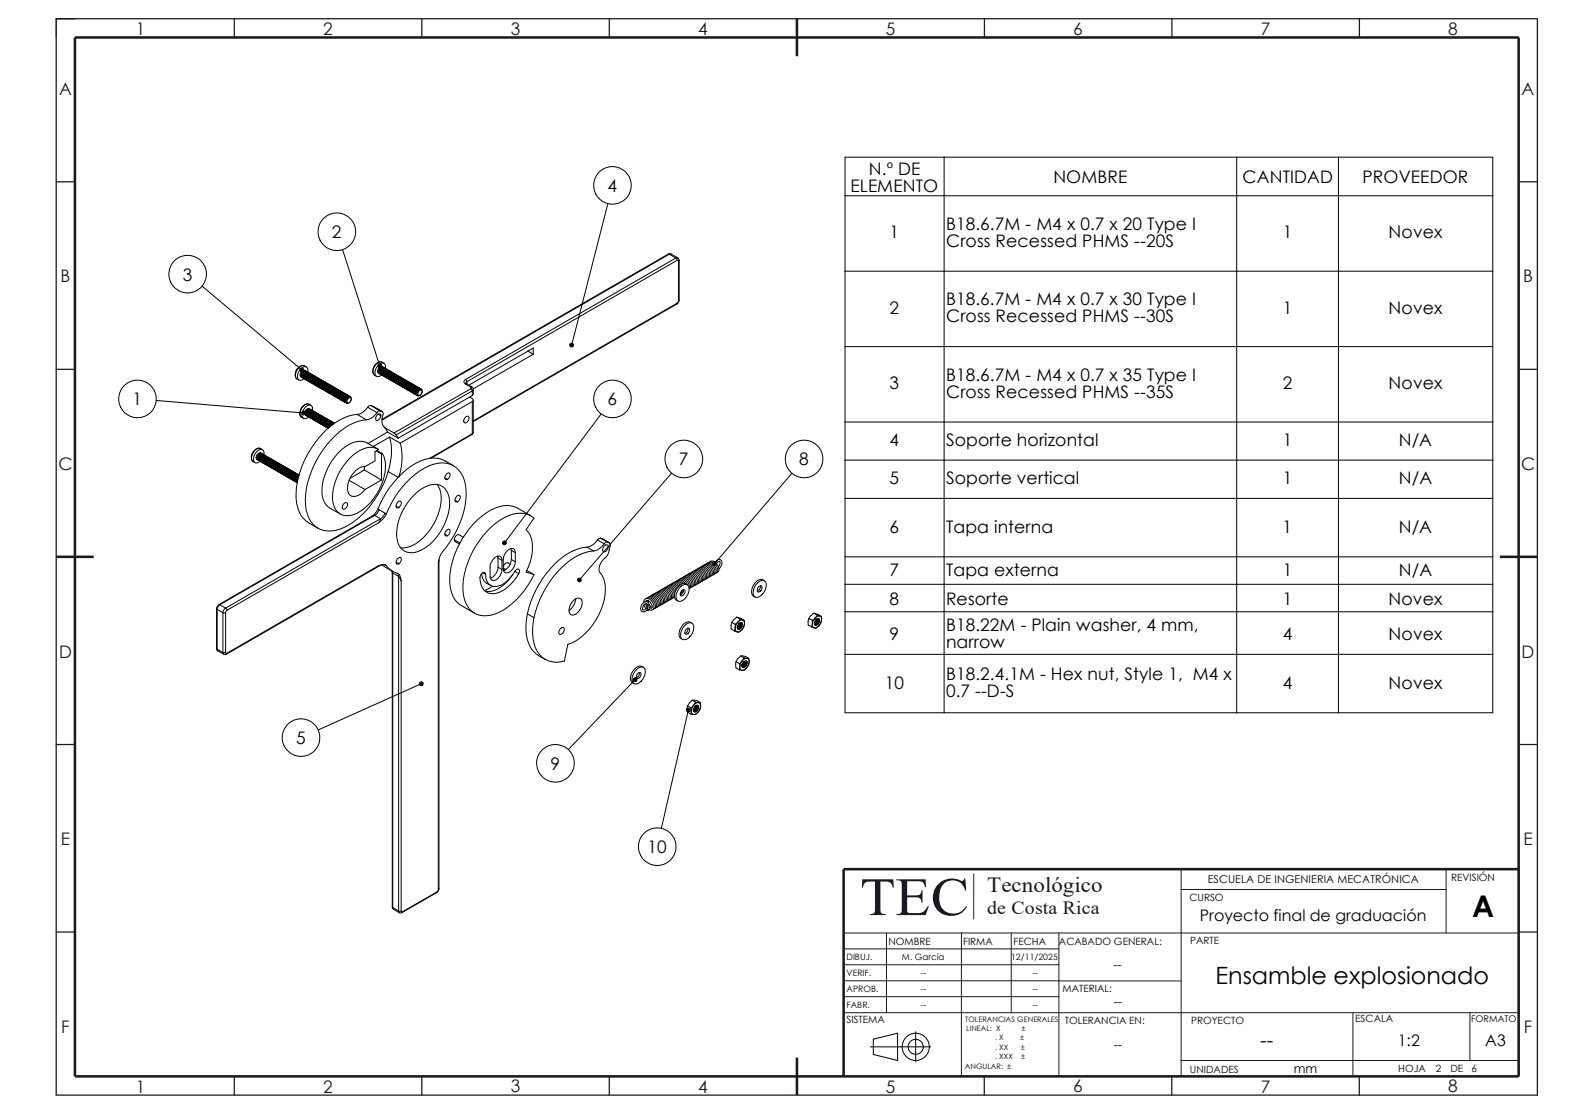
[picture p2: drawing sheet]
<svg xmlns="http://www.w3.org/2000/svg" width="420mm" height="297mm" viewBox="0 0 420 297" stroke-linecap="round" stroke-linejoin="round" font-family="sans-serif">
<defs><g id="words">
<text font-size="14.4" fill="#191924" x="229.4" y="244">TEC</text>
<text font-size="8" x="392.6" y="244.4">A</text>
<text font-size="6.3" x="324.1" y="262.3">Ensamble explosionado</text>
<text font-size="5.8" fill="#191924" x="263.2" y="237.8">Tecnológico</text>
<text font-size="5.3" x="336" y="279.1">--</text>
<text font-size="5" fill="#191924" x="263.2" y="243.8">de Costa Rica</text>
<g font-size="4.6" fill="#191924">
<text x="36.2" y="9.3">1</text>
<text x="86.2" y="9.3">2</text>
<text x="136.2" y="9.2">3</text>
<text x="186.2" y="9.3">4</text>
<text x="236.2" y="9.3">5</text>
<text x="286.2" y="9.2">6</text>
<text x="336.2" y="9.3">7</text>
<text x="386.2" y="9.2">8</text>
<text x="15.7" y="25.3">A</text>
<text x="405.8" y="25.3">A</text>
<text x="16.1" y="75.3">B</text>
<text x="406.1" y="75.3">B</text>
<text x="15.6" y="125.2">C</text>
<text x="405.6" y="125.2">C</text>
<text x="15.7" y="175.3">D</text>
<text x="405.7" y="175.3">D</text>
<text x="16.2" y="225.3">E</text>
<text x="406.2" y="225.3">E</text>
<text x="16.3" y="275.3">F</text>
<text x="406.4" y="275.3">F</text>
<text x="36.2" y="291.3">1</text>
<text x="86.2" y="291.3">2</text>
<text x="136.2" y="291.3">3</text>
<text x="186.2" y="291.3">4</text>
<text x="236.2" y="291.3">5</text>
<text x="286.2" y="291.3">6</text>
<text x="336.2" y="291.3">7</text>
<text x="386.2" y="291.3">8</text>
</g>
<g font-size="4.6">
<text x="231.7" y="46.6">N.º DE</text>
<text x="162" y="51.1">4</text>
<text x="226.8" y="51.1">ELEMENTO</text>
<text x="280.9" y="48.8">NOMBRE</text>
<text x="331.3" y="48.8">CANTIDAD</text>
<text x="363.3" y="48.8">PROVEEDOR</text>
<text x="88.5" y="63.5">2</text>
<text x="237.2" y="63.6">1</text>
<text x="252.3" y="61.3">B18.6.7M - M4 x 0.7 x 20 Type I</text>
<text x="252.3" y="65.8">Cross Recessed PHMS --20S</text>
<text x="342.1" y="63.6">1</text>
<text x="370.3" y="63.6">Novex</text>
<text x="48.7" y="74.8">3</text>
<text x="237.2" y="83.7">2</text>
<text x="252.3" y="81.4">B18.6.7M - M4 x 0.7 x 30 Type I</text>
<text x="342.1" y="83.7">1</text>
<text x="370.3" y="83.7">Novex</text>
<text x="252.3" y="85.9">Cross Recessed PHMS --30S</text>
<text x="252.3" y="101.5">B18.6.7M - M4 x 0.7 x 35 Type I</text>
<text x="237.2" y="103.8">3</text>
<text x="252.3" y="106">Cross Recessed PHMS --35S</text>
<text x="342.1" y="103.8">2</text>
<text x="370.3" y="103.8">Novex</text>
<text x="35.3" y="108.1">1</text>
<text x="162" y="108.1">6</text>
<text x="237.2" y="118.9">4</text>
<text x="252.3" y="118.9">Soporte horizontal</text>
<text x="342" y="118.9">1</text>
<text x="373" y="118.9">N/A</text>
<text x="181.1" y="124.1">7</text>
<text x="213.1" y="124.1">8</text>
<text x="237.2" y="129.1">5</text>
<text x="252.3" y="129.1">Soporte vertical</text>
<text x="342.1" y="129.1">1</text>
<text x="373" y="129.1">N/A</text>
<text x="237.2" y="142">6</text>
<text x="252.3" y="142">Tapa interna</text>
<text x="342" y="142">1</text>
<text x="373" y="142">N/A</text>
<text x="237.2" y="153.5">7</text>
<text x="252.3" y="153.5">Tapa externa</text>
<text x="342.1" y="153.5">1</text>
<text x="373" y="153.5">N/A</text>
<text x="237.2" y="161.2">8</text>
<text x="252.3" y="161.2">Resorte</text>
<text x="342" y="161.2">1</text>
<text x="370.3" y="161.2">Novex</text>
<text x="237.2" y="170.6">9</text>
<text x="252.3" y="168.3">B18.22M - Plain washer, 4 mm,</text>
<text x="252.3" y="172.8">narrow</text>
<text x="342.1" y="170.6">4</text>
<text x="370.3" y="170.6">Novex</text>
<text x="236" y="183.6">10</text>
<text x="252.3" y="181.3">B18.2.4.1M - Hex nut, Style 1, M4 x</text>
<text x="252.3" y="185.8">0.7 --D-S</text>
<text x="342.1" y="183.6">4</text>
<text x="370.3" y="183.6">Novex</text>
<text x="79" y="198.4">5</text>
<text x="146.8" y="205.2">9</text>
<text x="172.7" y="227.5">10</text>
</g>
<g font-size="4.2">
<text x="320" y="245.4">Proyecto final de graduación</text>
<text x="372.7" y="279">1:2</text>
<text x="396.1" y="279">A3</text>
</g>
<g font-size="3.3">
<text x="296.9" y="258.3">--</text>
<text x="297" y="268.3">--</text>
<text x="297" y="279.7">--</text>
<text x="345" y="286.2">mm</text>
</g>
<text font-size="2.9" x="322.1" y="235.5">ESCUELA DE INGENIERIA MECATRÓNICA</text>
<g font-size="2.7">
<text x="387" y="234.9">REVISIÓN</text>
<text x="317.2" y="240.2">CURSO</text>
<text x="236.9" y="251.9">NOMBRE</text>
<text x="256.8" y="251.8">FIRMA</text>
<text x="270.3" y="251.8">FECHA</text>
<text x="282.4" y="251.8">ACABADO GENERAL:</text>
<text x="317.4" y="251.8">PARTE</text>
<text x="283.3" y="264.4">MATERIAL:</text>
<text x="225.7" y="272.9">SISTEMA</text>
<text x="283.9" y="272.9">TOLERANCIA EN:</text>
<text x="317.6" y="273">PROYECTO</text>
<text x="361.4" y="272.5">ESCALA</text>
<text x="317.3" y="286.1">UNIDADES</text>
<text x="372.9" y="285.9">HOJA</text>
<text x="382.9" y="285.9">2</text>
<text x="386.8" y="285.9">DE</text>
<text x="392.3" y="285.9">6</text>
</g>
<text font-size="2.5" x="392.3" y="272.5">FORMATO</text>
<g font-size="2.3">
<text x="225.7" y="255.9">DIBUJ.</text>
<text x="240.5" y="256">M. García</text>
<text x="269.6" y="255.9">12/11/2025</text>
<text x="225.7" y="260.2">VERIF.</text>
<text x="245.4" y="260.2">--</text>
<text x="275.3" y="260.2">--</text>
<text x="225.7" y="264.5">APROB.</text>
<text x="225.7" y="268.9">FABR.</text>
<text x="245.4" y="268.9">--</text>
<text x="245.4" y="264.5">--</text>
<text x="275.3" y="264.5">--</text>
<text x="275.3" y="268.7">--</text>
</g>
<g font-size="2">
<text x="257.4" y="272.5">TOLERANCIAS GENERALES</text>
<text x="257.6" y="274.9">LINEAL: X</text>
<text x="272.4" y="274.9">±</text>
<text x="265.3" y="277.4">. X</text>
<text x="265.3" y="279.9">. XX</text>
<text x="272.1" y="277.4">±</text>
<text x="272.2" y="279.9">±</text>
<text x="257.3" y="285">ANGULAR: ±</text>
<text x="265.3" y="282.4">. XXX</text>
<text x="272.3" y="282.4">±</text>
</g>
</g></defs>
<g fill="none" stroke="#191924" stroke-width=".27">
<path d="M20 5h-5v5M315 237.2h70.6M315 231.7v55.3M385.6 231.7v17.1M405 231.7v55.3h-180M224.9 248.8h180.1M225 253h57.4M225 257.2h57.4M236.4 248.8v21.2M256.4 248.8v38.2M269.7 248.8v21.2M282.4 248.8v38.3"/>
<path d="M225 270h180M225 261.5h57.4M225 265.7h57.4M282.4 261.5h32.6M360.8 270v17M392 270v12.7M315 282.7h90"/>
</g>
<g fill="none" stroke="#191924" stroke-width=".34">
<path d="M15 5h395v287h-395zM62.5 5v5M112.5 5v5M162.5 5v5M262.5 5v5M312.5 5v5M362.5 5v5M15 48.5h5M405 48.5h5M15 98.5h5M405 98.5h5M15 198.5h5"/>
<path d="M405 198.5h5M15 248.5h5M405 248.5h5M62.5 287v5M112.5 287v5M162.5 287v5M262.5 287v5M312.5 287v5M362.5 287v5"/>
</g>
<path d="M259.6 233v12" fill="none" stroke="#f00" stroke-width=".34"/>
<path d="M20 10h385v277h-385zM212.5 5v10M15 148.5h10M400 148.5h10M405 231.7h-180v55.3M212.5 282v10" fill="none" stroke="#191924" stroke-width=".68" stroke-linecap="butt"/>
<g fill="none" stroke="#000" stroke-width=".27">
<path d="M162.1 54.3l-9.7 37.7M225.3 41.9h172.8v148.1h-172.8zM225.3 52.2h172.8M251.8 41.9v148.1M329.8 41.9v148.1M356.9 41.9v148.1M53.9 76.3l26.5 22.3M91.4 66.5l9.9 31M178.2 67.7h.7M178.2 67.7l.3 .1M178.2 67.7l-76.3 44.1M178.5 67.8l-76.6 44.2"/>
<path d="M178.5 67.8l1.7 1M178.9 67.7l-.4 .1M178.9 67.7l1.8 1M180.2 68.8l-56 32.4M180.2 68.8l.4 .6M180.6 69.4h.2l.1 .2M180.6 69.4l-56.1 32.4M180.7 68.7l.4 .7M180.7 68.7l-.5 .1M180.9 69.6l.2-.2v10.6l-.2 .2M180.9 69.6v10.6M225.3 72.3h172.8"/>
<path d="M79.3 98.3l-.4 .7zM81.2 97.6a1.74 1.74 0 0 0-2.2 1.3 1.52 1.52 0 0 0 .2 2.1M81.4 98.8a1.05 1.05 0 0 0-1.2 .5 1.05 1.05 0 0 0 .1 1.2M81.4 98.9a1.02 1.02 0 0 0-1.1 .5 1.02 1.02 0 0 0 .2 1.2M81.6 98.9a1.11 1.11 0 0 0-1 .6 1.11 1.11 0 0 0 0 1.2M81.7 97.8a1.49 1.49 0 0 0-2.4 .7 1.93 1.93 0 0 0-.1 2.5M81.7 99a1.03 1.03 0 0 0-1.1 .5 1.03 1.03 0 0 0 .1 1.2M81.9 99.1a1.09 1.09 0 0 0-1.1 .5 1.09 1.09 0 0 0 .1 1.2M81.9 99.4h.4M81.9 99.4a1.07 1.07 0 0 0-.5 1.7M82 99.4l-.6 .4a.87 .87 0 0 0 0 1.3M82 99.4h.4"/>
<path d="M82 99.1a1.07 1.07 0 0 0-1.2 .6 1.07 1.07 0 0 0 .1 1.2M82 99.2a1.12 1.12 0 0 0-1 .6 1.12 1.12 0 0 0 .1 1.2M82 99.2h.1M82.1 99.2a1.03 1.03 0 0 0-.5-1.4 1.03 1.03 0 0 0-1.4 .5 2.46 2.46 0 0 0-.7 2.9 1.11 1.11 0 0 0 1.6-.2M82.2 99.3a1.03 1.03 0 0 0-1.1 .5 1.03 1.03 0 0 0 .1 1.2M82.6 99.5a1.09 1.09 0 0 0-1.1 .6 1.09 1.09 0 0 0 .1 1.2M82.7 99.6a1.03 1.03 0 0 0-1.1 .5 1.03 1.03 0 0 0 .1 1.2M82.8 99.7a1.11 1.11 0 0 0-1 .5 1.11 1.11 0 0 0 0 1.2M82.9 99.7a1.03 1.03 0 0 0-1.1 .5 1.03 1.03 0 0 0 .2 1.2M83.1 99.8a1.1 1.1 0 0 0-1.1 .5 1.1 1.1 0 0 0 0 1.2M83.2 99.9a1.03 1.03 0 0 0-1.1 .5 1.03 1.03 0 0 0 .1 1.2M83.4 99.9a1.11 1.11 0 0 0-1.1 .6 1.11 1.11 0 0 0 0 1.2"/>
<path d="M100 97.4l-.4 .6M100.2 97.1a1.99 1.99 0 0 0-.3 2.9M100.9 97.4a1.11 1.11 0 0 1 1.8-.2v1a1.11 1.11 0 0 0-1 .6 1.11 1.11 0 0 0 .1 1.1 1.02 1.02 0 0 1-1.4 .4 1.02 1.02 0 0 1-.4-1.4zM101.9 96.6a1.21 1.21 0 0 0-1.7 .5M101.9 96.6l.5 .3M101.9 96.6a2.36 2.36 0 0 0-2.4 3l.9 .7M102 97.8a1.04 1.04 0 0 0-1.1 .5 1.04 1.04 0 0 0 .1 1.2M102.1 97.9a1.05 1.05 0 0 0-1.1 .5 1.05 1.05 0 0 0 .1 1.2M102.2 97.9a1.12 1.12 0 0 0-1 .6 1.12 1.12 0 0 0 .1 1.2M102.2 97.9l.1 .1M102.4 98a1.04 1.04 0 0 0-1.1 .5 1.04 1.04 0 0 0 .1 1.2M102.5 98.1a1.11 1.11 0 0 0-1 .5 1.11 1.11 0 0 0 0 1.2"/>
<path d="M102.6 98.2a1.03 1.03 0 0 0-1.1 .5 1.03 1.03 0 0 0 .1 1.2M102.7 98.2l.1 .1M102.9 98.3a1.03 1.03 0 0 0-1.1 .5 1.03 1.03 0 0 0 .1 1.2M103 98.4a1.11 1.11 0 0 0-1 .5 1.11 1.11 0 0 0 0 1.2M103.1 98.5a1.06 1.06 0 0 0-1.1 .4 1.06 1.06 0 0 0 0 1.2l.2 .1M103.3 98.5a1.11 1.11 0 0 0-1.1 .6 1.11 1.11 0 0 0 .1 1.1M103.4 98.6a1.06 1.06 0 0 0-1.1 .5 1.06 1.06 0 0 0 .1 1.2M103.5 98.7a1.08 1.08 0 0 0-1.1 .5 1.08 1.08 0 0 0 .1 1.2M103.6 98.7a1.05 1.05 0 0 0-1.1 .5 1.05 1.05 0 0 0 .1 1.2M103.8 98.8a1.08 1.08 0 0 0-1.1 .6 1.08 1.08 0 0 0 .1 1.1M103.8 98.9a1.05 1.05 0 0 0-1 .5 1.05 1.05 0 0 0 .1 1.2M104 98.9h.1"/>
<path d="M104 98.9a1.11 1.11 0 0 0-1.1 .6 1.11 1.11 0 0 0 .1 1.2M104.1 99a1.03 1.03 0 0 0-1.1 .5 1.03 1.03 0 0 0 .1 1.2M104.3 99.1a1.11 1.11 0 0 0-1.1 .5 1.11 1.11 0 0 0 .1 1.2M104.4 99.1a1.05 1.05 0 0 0-1.2 .6 1.05 1.05 0 0 0 .2 1.2M104.5 99.2a1.11 1.11 0 0 0-1 .6 1.11 1.11 0 0 0 0 1.2M104.6 99.3a1.05 1.05 0 0 0-1.1 .4 1.05 1.05 0 0 0 0 1.3h.1M104.7 99.4a1.12 1.12 0 0 0-1 .5 1.12 1.12 0 0 0 0 1.2M104.9 99.4a1.06 1.06 0 0 0-1.1 .5 1.06 1.06 0 0 0 0 1.2M105 99.5a1.08 1.08 0 0 0-1.1 .6 1.08 1.08 0 0 0 .1 1.2M105.1 99.6a1.04 1.04 0 0 0-1.1 .5 1.04 1.04 0 0 0 .1 1.2M105.2 99.7a1.08 1.08 0 0 0-1 .5 1.08 1.08 0 0 0 .1 1.2M105.3 99.7a1.05 1.05 0 0 0-1 .6 1.05 1.05 0 0 0 .1 1.1"/>
<path d="M105.5 99.8h.1M105.5 99.8a1.14 1.14 0 0 0-1.1 1.7M105.6 99.9a1.03 1.03 0 0 0-1.1 .5 1.03 1.03 0 0 0 .1 1.2M105.7 99.9h.1M105.7 99.9a1.15 1.15 0 0 0-1 1.8M140.8 93.6l1.4 .8M142.2 94.4l-16 9.3M142.2 94.4v-1.6l-17.2 9.9M180.5 81.1l-54.3 31.3M180.6 80.8l-.1 .3M180.6 80.8l-54.4 31.4M180.9 80.2l-.3 .6"/>
<path d="M181.1 80l-.2 .6-.4 .5M225.3 92.4h172.8M41.7 106.8l39.3 3.3M69.5 119.6a1.21 1.21 0 0 0-1.6 .5M69.5 119.6l.5 .3M69.5 119.6a2.35 2.35 0 0 0-2.4 3l.4 .5 .5 .3M79.2 101l.5 .3M80 110.6l.4 .6M80.5 108.6l-.3 .6M81.4 108.6a1.03 1.03 0 0 1 1.3-.6 1.03 1.03 0 0 1 .7 1.3l-.1 .1a1.22 1.22 0 0 0-1 1.8 .99 .99 0 0 1-1.4 .3 .99 .99 0 0 1-.3-1.4zM82 101.5h.1M82 111h.1"/>
<path d="M82.3 111.2h.1M82.4 107.8a2.18 2.18 0 0 0-2.5 2.4l.1 .3M82.4 107.8a2.4 2.4 0 0 0-2.3 3l.8 .7M82.4 107.8l.5 .3M82.6 109.1a1.05 1.05 0 0 0-1.2 .4 1.05 1.05 0 0 0 .2 1.3M82.7 109.1a1.03 1.03 0 0 0-1.1 .5 1.03 1.03 0 0 0 .1 1.2M82.8 109.2a1.11 1.11 0 0 0-1 .5 1.11 1.11 0 0 0 0 1.2M82.9 109.3a1.03 1.03 0 0 0-1.1 .5 1.03 1.03 0 0 0 .2 1.2M83.1 109.3a1.12 1.12 0 0 0-1.1 .5 1.12 1.12 0 0 0 0 1.2M83.2 109.4a1.06 1.06 0 0 0-1.1 .5 1.06 1.06 0 0 0 .1 1.2M83.4 109.5a1.05 1.05 0 0 0-1.1 .5 1.05 1.05 0 0 0 .1 1.2M83.4 100a1.04 1.04 0 0 0-1.1 .5 1.04 1.04 0 0 0 .1 1.2"/>
<path d="M83.6 109.6a1.11 1.11 0 0 0-1.1 .5 1.11 1.11 0 0 0 0 1.2M83.6 100.1a1.11 1.11 0 0 0-1.1 .5 1.11 1.11 0 0 0 .1 1.2M83.7 100.2a1.05 1.05 0 0 0-1.1 .5 1.05 1.05 0 0 0 .1 1.2M83.7 109.7a1.03 1.03 0 0 0-1.1 .5 1.03 1.03 0 0 0 .1 1.2M83.8 109.7a1.11 1.11 0 0 0-1 .6 1.11 1.11 0 0 0 0 1.2M83.8 109.7h.1M83.8 100.2a1.07 1.07 0 0 0-1.1 .6 1.07 1.07 0 0 0 .1 1.2M83.9 100.5h.4M83.9 100.3a1.07 1.07 0 0 0-1.1 .5 1.07 1.07 0 0 0 .1 1.2M83.9 109.8a1.03 1.03 0 0 0-1.1 .5 1.03 1.03 0 0 0 .1 1.2M83.9 100.5a1.07 1.07 0 0 0-.6 1.7M83.9 100.5l-.7 .8a.63 .63 0 0 0 .2 1"/>
<path d="M83.9 100.5l.5 .1M84 102.7h.1M84.1 109.9a1.09 1.09 0 0 0-1.1 .5 1.09 1.09 0 0 0 .1 1.2M84.1 100.4a1.11 1.11 0 0 0-1.1 .5 1.11 1.11 0 0 0 .1 1.2M84.2 100.5a1.03 1.03 0 0 0-1.1 .5 1.03 1.03 0 0 0 .1 1.2M84.2 109.9a1.06 1.06 0 0 0-1.1 .5 1.06 1.06 0 0 0 0 1.2M84.2 110h.1M84.2 110a1.15 1.15 0 0 0-.9 1.8M84.4 110.1a1.05 1.05 0 0 0-1.1 .5 1.05 1.05 0 0 0 .1 1.2M84.5 110.2a1.11 1.11 0 0 0-1 .5 1.11 1.11 0 0 0 0 1.2M84.6 100.7a1.09 1.09 0 0 0-1.1 .5 1.09 1.09 0 0 0 .1 1.2M84.6 110.2a1.03 1.03 0 0 0-1.1 .5 1.03 1.03 0 0 0 .2 1.2"/>
<path d="M84.7 100.8a1.02 1.02 0 0 0-1.2 .4 1.02 1.02 0 0 0 .2 1.2M84.7 112.6h.1M84.8 110.3a1.08 1.08 0 0 0-1.1 .5 1.08 1.08 0 0 0 .1 1.2M84.8 100.8a1.11 1.11 0 0 0-1 .5 1.11 1.11 0 0 0 0 1.2M84.9 110.4a1.03 1.03 0 0 0-1.1 .5 1.03 1.03 0 0 0 .1 1.2M84.9 100.9a1.03 1.03 0 0 0-1.1 .5 1.03 1.03 0 0 0 .1 1.2M85 110.4a1.11 1.11 0 0 0-1 .6 1.11 1.11 0 0 0 0 1.2M85.1 101a1.1 1.1 0 0 0-1.1 .5 1.1 1.1 0 0 0 0 1.2M85.1 110.5a1.05 1.05 0 0 0-1.1 .5 1.05 1.05 0 0 0 0 1.2h.2M85.2 101a1.05 1.05 0 0 0-1.1 .5 1.05 1.05 0 0 0 .1 1.2M85.3 110.6a1.11 1.11 0 0 0-1.1 .5 1.11 1.11 0 0 0 .1 1.2M85.3 101.1a1.11 1.11 0 0 0-1 .6 1.11 1.11 0 0 0 0 1.1"/>
<path d="M85.3 110.7a1.05 1.05 0 0 0-1 .5 1.05 1.05 0 0 0 .1 1.2M85.4 101.2a1.03 1.03 0 0 0-1.1 .5 1.03 1.03 0 0 0 .1 1.2M85.5 110.7a1.05 1.05 0 0 0-1 .6 1.05 1.05 0 0 0 0 1.1M85.5 101.2a1.09 1.09 0 0 0-1 .6 1.09 1.09 0 0 0 .1 1.2M85.5 103.5h.1M85.5 101.2h.1M85.6 110.8a1.05 1.05 0 0 0-1.1 .5 1.05 1.05 0 0 0 .1 1.2M85.6 101.3a1.05 1.05 0 0 0-1 .5 1.05 1.05 0 0 0 .1 1.2M85.8 110.9a1.08 1.08 0 0 0-1.1 .5 1.08 1.08 0 0 0 0 1.2M85.8 103.6v.1M85.8 101.4a1.09 1.09 0 0 0-1.1 .5 1.09 1.09 0 0 0 .1 1.2M85.9 111a1.02 1.02 0 0 0-1.2 .4 1.02 1.02 0 0 0 .2 1.2"/>
<path d="M85.9 101.4a1.07 1.07 0 0 0-1.1 .6 1.07 1.07 0 0 0 .1 1.2M86 111a1.11 1.11 0 0 0-1 .5 1.11 1.11 0 0 0 0 1.2M86.1 101.5a1.11 1.11 0 0 0-1.1 .6 1.11 1.11 0 0 0 0 1.2M86.1 111.1a1.05 1.05 0 0 0-1.1 .4 1.05 1.05 0 0 0 0 1.2l.1 .1M86.1 101.6a1.02 1.02 0 0 0-1.1 .5 1.02 1.02 0 0 0 .2 1.2M86.2 111.1a1.11 1.11 0 0 0-1 .6 1.11 1.11 0 0 0 .1 1.2M86.3 101.6a1.11 1.11 0 0 0-1 .6 1.11 1.11 0 0 0 0 1.2M86.3 111.2a1.05 1.05 0 0 0-1 .5 1.05 1.05 0 0 0 0 1.2M86.4 101.7a1.03 1.03 0 0 0-1.1 .5 1.03 1.03 0 0 0 .1 1.2M86.4 111.3h.1M86.4 111.3a1.12 1.12 0 0 0-1 .6 1.12 1.12 0 0 0 .1 1.1M86.6 111.4a1.04 1.04 0 0 0-1.1 .5 1.04 1.04 0 0 0 .1 1.2"/>
<path d="M86.6 101.8a1.1 1.1 0 0 0-1.1 .5 1.1 1.1 0 0 0 0 1.2M86.7 101.9a1.04 1.04 0 0 0-1.2 .5 1.04 1.04 0 0 0 .1 1.2M86.7 111.4h.1M86.7 111.4a1.15 1.15 0 0 0-1 1.8M86.8 101.9a1.12 1.12 0 0 0-1 1.7M86.8 111.5a1.03 1.03 0 0 0-1.1 .5 1.03 1.03 0 0 0 .2 1.2M86.9 102a1.05 1.05 0 0 0-1.1 .5 1.05 1.05 0 0 0 .1 1.2M86.9 113.8l.1 .1M87 111.5a1.11 1.11 0 0 0-1.1 .6 1.11 1.11 0 0 0 .1 1.2M87 102.1a1.05 1.05 0 0 0-1 .5 1.05 1.05 0 0 0 .1 1.2M87.1 111.6a1.07 1.07 0 0 0-1.1 .5 1.07 1.07 0 0 0 0 1.2h.1M87.1 102.3l.4 .1"/>
<path d="M87.1 102.2a1.05 1.05 0 0 0-1 .5 1.05 1.05 0 0 0 0 1.1M87.1 102.3a1.1 1.1 0 0 0-.6 1.8M87.2 102.4l-.8 .8a.63 .63 0 0 0 .3 .9M87.2 102.4h.4M87.2 111.7a1.11 1.11 0 0 0-1 .6 1.11 1.11 0 0 0 0 1.2M87.2 104.5h.1M87.3 111.8a1.07 1.07 0 0 0-1.1 .5 1.07 1.07 0 0 0 .1 1.2M87.3 102.2a1.11 1.11 0 0 0-1.1 .6 1.11 1.11 0 0 0 .1 1.2M87.4 102.3a1.03 1.03 0 0 0-1.1 .5 1.03 1.03 0 0 0 .1 1.2M87.5 111.8a1.08 1.08 0 0 0-1.1 .6 1.08 1.08 0 0 0 .1 1.2M87.5 102.4h.1M87.5 111.9a1.05 1.05 0 0 0-1 .5 1.05 1.05 0 0 0 .1 1.2"/>
<path d="M87.7 112a1.11 1.11 0 0 0-1 .5 1.11 1.11 0 0 0 0 1.2M87.8 112.1a1.03 1.03 0 0 0-1.1 .5 1.03 1.03 0 0 0 .1 1.1M87.8 102.5a1.09 1.09 0 0 0-1.1 .6 1.09 1.09 0 0 0 .1 1.2M87.8 102.8h.5M87.8 102.8l-.5 .4a.98 .98 0 0 0-.1 1.3M87.9 102.8l-.5 .5a.87 .87 0 0 0 0 1.3M87.9 102.8l.5 .1M87.9 102.6a1.05 1.05 0 0 0-1.1 .5 1.05 1.05 0 0 0 .1 1.2M88 112.1a1.08 1.08 0 0 0-1.1 .5 1.08 1.08 0 0 0 0 1.2M88 104.9h.1M88.1 102.7a1.11 1.11 0 0 0-1.1 .5 1.11 1.11 0 0 0 0 1.2M88.1 112.2a1.05 1.05 0 0 0-1.2 .5 1.05 1.05 0 0 0 .2 1.2"/>
<path d="M88.1 102.7a1.02 1.02 0 0 0-1.1 .5 1.02 1.02 0 0 0 .2 1.2M88.2 112.3a1.11 1.11 0 0 0-1 .5 1.11 1.11 0 0 0 0 1.2M88.3 112.4a1.06 1.06 0 0 0-1.1 .4 1.06 1.06 0 0 0 .1 1.2M88.4 112.4a1.08 1.08 0 0 0-1 .5 1.08 1.08 0 0 0 .1 1.2M88.5 103a1.09 1.09 0 0 0-1 .5 1.09 1.09 0 0 0 0 1.2M88.5 112.5a1.05 1.05 0 0 0-1 .5 1.05 1.05 0 0 0 0 1.2 1.16 1.16 0 0 1 1.2-1.6M88.6 103a1.03 1.03 0 0 0-1.1 .5 1.03 1.03 0 0 0 .1 1.2M88.8 103.1a1.09 1.09 0 0 0-1.1 .5 1.09 1.09 0 0 0 .1 1.2M88.8 112.6a1.13 1.13 0 0 0-1.3 1.5M88.9 103.2a1.05 1.05 0 0 0-1.1 .5 1.05 1.05 0 0 0 .1 1.2M88.9 112.6l-.8 .3-.4 1.1M88.9 112.6v.1"/>
<path d="M89 112.8a1.1 1.1 0 0 0-1.3 1.2M89 113l-.4 .2M89 103.3a1.1 1.1 0 0 0-1 .5 1.1 1.1 0 0 0 0 1.1M89.1 112.9l-.7 .5M89.1 112.8a1.09 1.09 0 0 0-1.1 1M89.1 103.3a1.05 1.05 0 0 0-1.1 .5 1.05 1.05 0 0 0 .1 1.2M89.1 112.8h.1M89.2 112.9l-.3-.1-.5 .3-.4 .6M89.3 103.4a1.11 1.11 0 0 0-1.1 .5 1.11 1.11 0 0 0 .1 1.2M89.4 103.5a1.02 1.02 0 0 0-1.2 .4 1.02 1.02 0 0 0 .2 1.3M89.5 103.5a1.11 1.11 0 0 0-1 .6 1.11 1.11 0 0 0 0 1.1M89.6 103.6a1.03 1.03 0 0 0-1.1 .5 1.03 1.03 0 0 0 .1 1.2"/>
<path d="M89.7 105.9v.1M89.8 103.7a1.09 1.09 0 0 0-1.1 .5 1.09 1.09 0 0 0 .1 1.2M89.8 103.9h.5M89.8 103.9a1.07 1.07 0 0 0-.5 1.8M89.9 103.9l.4 .1M89.9 103.7a1.07 1.07 0 0 0-1.1 .5 1.07 1.07 0 0 0 .1 1.3M89.9 103.9l-.5 .5a.87 .87 0 0 0 0 1.3M90 103.8a1.11 1.11 0 0 0-1 .6 1.11 1.11 0 0 0 0 1.1M90.1 103.9a1.03 1.03 0 0 0-1.1 .5 1.03 1.03 0 0 0 .1 1.2M90.5 104.1a1.09 1.09 0 0 0-1.1 .5 1.09 1.09 0 0 0 .1 1.2M90.6 104.2a1.03 1.03 0 0 0-1.1 .5 1.03 1.03 0 0 0 .1 1.2M90.7 104.2a1.17 1.17 0 0 0-1 1.7"/>
<path d="M90.7 104.2h.1M90.8 104.3a1.03 1.03 0 0 0-1 .5 1.03 1.03 0 0 0 .1 1.2M91 104.4a1.07 1.07 0 0 0-1 .5 1.07 1.07 0 0 0 0 1.2M91.1 104.4a1.03 1.03 0 0 0-1.1 .5 1.03 1.03 0 0 0 .1 1.2M91.2 106.8h.1M91.3 104.5a1.11 1.11 0 0 0-1.1 .6 1.11 1.11 0 0 0 .1 1.2M91.3 104.8h.4M91.3 104.8a1.11 1.11 0 0 0-.5 1.8M91.4 104.8l-.6 .4a.92 .92 0 0 0 0 1.4M91.4 104.8l.4 .1M91.4 104.6a1.02 1.02 0 0 0-1.2 .5 1.02 1.02 0 0 0 .2 1.2M91.5 104.6a1.11 1.11 0 0 0-1 .6 1.11 1.11 0 0 0 0 1.2"/>
<path d="M91.6 104.9h.4M91.6 104.9a1.11 1.11 0 0 0-.6 1.8M91.6 104.9l-.5 .5a.92 .92 0 0 0 0 1.3M91.6 104.9l.5 .1M91.6 104.7a1.05 1.05 0 0 0-1.1 .5 1.05 1.05 0 0 0 .1 1.2M92.2 105.1a1.14 1.14 0 0 0-1 1.7M92.3 105.2a1.05 1.05 0 0 0-1 .5 1.05 1.05 0 0 0 .1 1.1M92.5 105.2a1.09 1.09 0 0 0-1.1 .6 1.09 1.09 0 0 0 .1 1.2M92.6 105.3a1.02 1.02 0 0 0-1.1 .5 1.02 1.02 0 0 0 .1 1.2M92.8 105.4a1.11 1.11 0 0 0-1.1 .5 1.11 1.11 0 0 0 0 1.2M92.8 105.5a1.03 1.03 0 0 0-1.1 .4 1.03 1.03 0 0 0 .2 1.2M92.8 106l.5-.3a1.03 1.03 0 0 1 .2 1.3 1.03 1.03 0 0 1-1.1 .5 1.17 1.17 0 0 1 .4-1.5z"/>
<path d="M93 106.2l.4-.2a.82 .82 0 0 1 .1 1 .82 .82 0 0 1-.9 .4v-.8zM93 105.5a1.07 1.07 0 0 0-1.1 .5 1.07 1.07 0 0 0 .1 1.2M93.1 105.6a1.05 1.05 0 0 0-1.1 .5 1.05 1.05 0 0 0 .1 1.2M93.2 105.7a1.11 1.11 0 0 0-1 .5 1.11 1.11 0 0 0 0 1.2M93.3 105.7a1.03 1.03 0 0 0-1.1 .5 1.03 1.03 0 0 0 .1 1.2M93.5 105.8a1.09 1.09 0 0 0-1.1 .5 1.09 1.09 0 0 0 .1 1.2M95.2 110.5a15.5 15.5 0 0 0-10.3 6.4 23.6 23.6 0 0 0-5.8 17.3 7.1 7.1 0 0 0 3.2 5.2l2.5 1.4M95.2 110.5l2.5 1.4M97.7 111.9a14.5 14.5 0 0 0-9.4 5.4 24.7 24.7 0 0 0-6.8 17.5 6.6 6.6 0 0 0 5.7 6.8 12.9 12.9 0 0 0 9.4-4.4 28.2 28.2 0 0 0 6.9-11.5M98 108.6a4.1 4.1 0 0 1-2.8 1.9M98 108.6l2.5 1.4M98.9 108.1l-.4 .1-.5 .4"/>
<path d="M98.9 108.1l2.5 1.5M98.9 108.1l.5 .2M99.4 108.3l2.6 1.5M99.4 108.3l2.5 1.5M100.5 110a4.3 4.3 0 0 1-2.8 1.9M100.6 110.6l.7-.2a1.16 1.16 0 0 1-.9 1.7 1.02 1.02 0 0 1 .2-1.5zM100.8 119.7a7.1 7.1 0 0 0-5-2.1 10.4 10.4 0 0 0-7.2 5.1 13.5 13.5 0 0 0-2.5 10.3 4.2 4.2 0 0 0 1.8 2.4l2.8 1.6M100.8 110.4l.8 .4M101.4 109.6l.5 .2M101.4 109.6h-.4l-.5 .4M101.9 109.8l.3 .5a3.1 3.1 0 0 0 .3 3.6l.1 .1M102.6 114l.7 1.2"/>
<path d="M102.6 114l2.5 1.4M103.3 115.2l-5.2 3M103.3 115.2l2.9 1.6M103.7 101.1h.1M103.9 116.5l-4.4 2.5M103.9 116.5l2.8 1.7M103.9 116.5a15.7 15.7 0 0 1-.4 9.2M104.4 101.5h.1M105.1 115.4l.5 .6M105.6 116l.6 .8M105.8 100a1.03 1.03 0 0 0-1.1 .5 1.03 1.03 0 0 0 .2 1.2M106 100.1a1.11 1.11 0 0 0-1.1 .5 1.11 1.11 0 0 0 .1 1.2"/>
<path d="M106.1 100.2a1.07 1.07 0 0 0-1.1 .4 1.07 1.07 0 0 0 0 1.2l.1 .1M106.2 100.2a1.11 1.11 0 0 0-1 .6 1.11 1.11 0 0 0 0 1.2M106.3 100.3a1.06 1.06 0 0 0-1.1 .5 1.06 1.06 0 0 0 .1 1.2M106.5 100.4a1.08 1.08 0 0 0-1.1 .5 1.08 1.08 0 0 0 .1 1.2M106.6 100.5a1.05 1.05 0 0 0-1.1 .5 1.05 1.05 0 0 0 .1 1.2M106.7 100.5a1.11 1.11 0 0 0-1 .5 1.11 1.11 0 0 0 0 1.2M106.7 118.2a15.4 15.4 0 0 1-.2 8.7M106.8 100.6a1.03 1.03 0 0 0-1.1 .5 1.03 1.03 0 0 0 .1 1.2M107 100.7a1.11 1.11 0 0 0-1.1 .5 1.11 1.11 0 0 0 .1 1.2M107.1 100.7a1.05 1.05 0 0 0-1.1 .5 1.05 1.05 0 0 0 .1 1.2M107.2 100.8a1.11 1.11 0 0 0-1 .5 1.11 1.11 0 0 0 0 1.2M107.3 100.9a1.03 1.03 0 0 0-1.1 .5 1.03 1.03 0 0 0 .1 1.2"/>
<path d="M107.5 100.9a1.11 1.11 0 0 0-1.1 .6 1.11 1.11 0 0 0 .1 1.2M107.6 101a1.06 1.06 0 0 0-1.1 .5 1.06 1.06 0 0 0 .1 1.2M107.7 101v.1M107.7 101a1.15 1.15 0 0 0-1 1.8M107.8 101.2a1.04 1.04 0 0 0-1.1 .5 1.04 1.04 0 0 0 .1 1.2M107.9 103.5h.1M107.9 101.2h.1M107.9 101.2a1.12 1.12 0 0 0-1 .6 1.12 1.12 0 0 0 .1 1.2M108 101.3a1.05 1.05 0 0 0-1 .5 1.05 1.05 0 0 0 .1 1.2M108.2 101.4a1.08 1.08 0 0 0-1.1 .5 1.08 1.08 0 0 0 .1 1.2M108.3 101.4a1.03 1.03 0 0 0-1.1 .5 1.03 1.03 0 0 0 .1 1.2M108.5 101.5a1.11 1.11 0 0 0-1.1 .6 1.11 1.11 0 0 0 0 1.2"/>
<path d="M108.5 101.6a1.03 1.03 0 0 0-1.1 .5 1.03 1.03 0 0 0 .2 1.2M108.7 101.6a1.11 1.11 0 0 0-1 .6 1.11 1.11 0 0 0 0 1.2M108.8 101.7a1.09 1.09 0 0 0-1.1 .5 1.09 1.09 0 0 0 0 1.2h.1M109 101.8a1.08 1.08 0 0 0-1.1 .5 1.08 1.08 0 0 0 0 1.2M109.1 101.9a1.06 1.06 0 0 0-1.1 .4 1.06 1.06 0 0 0 0 1.2M109.2 101.9a1.08 1.08 0 0 0-1.1 .6 1.08 1.08 0 0 0 .1 1.2M109.3 102a1.05 1.05 0 0 0-1.1 .5 1.05 1.05 0 0 0 .1 1.2M109.4 102.1a1.08 1.08 0 0 0-1 .5 1.08 1.08 0 0 0 .1 1.2M109.5 102.2a1.05 1.05 0 0 0-1 .5 1.05 1.05 0 0 0 0 1.1M109.7 102.2a1.11 1.11 0 0 0-1.1 .6 1.11 1.11 0 0 0 .1 1.2M109.8 102.3a1.05 1.05 0 0 0-1.1 .5 1.05 1.05 0 0 0 .1 1.2M109.9 102.3a1.15 1.15 0 0 0-1 1.8"/>
<path d="M109.9 102.3v.1M110 102.4a1.03 1.03 0 0 0-1.1 .5 1.03 1.03 0 0 0 .2 1.2M110.1 104.8h.1M110.2 102.5a1.11 1.11 0 0 0-1.1 .5 1.11 1.11 0 0 0 .1 1.2M110.3 102.6a1.07 1.07 0 0 0-1.1 .4 1.07 1.07 0 0 0 0 1.2l.1 .1M110.4 102.7a1.11 1.11 0 0 0-1 .5 1.11 1.11 0 0 0 0 1.2M110.5 102.7a1.04 1.04 0 0 0-1.1 .5 1.04 1.04 0 0 0 .1 1.2M110.7 102.8a1.08 1.08 0 0 0-1.1 .5 1.08 1.08 0 0 0 .1 1.2M110.7 102.9a1.05 1.05 0 0 0-1 .5 1.05 1.05 0 0 0 .1 1.2M110.9 103a1.05 1.05 0 0 0-1 .5 1.05 1.05 0 0 0 0 1.1M111 103a1.05 1.05 0 0 0-1.1 .5 1.05 1.05 0 0 0 .1 1.2M111.2 103.1a1.13 1.13 0 0 0-1.1 1.7"/>
<path d="M111.3 103.2a1.03 1.03 0 0 0-1.1 .5 1.03 1.03 0 0 0 .1 1.2M111.4 103.2h.1M111.4 103.2a1.11 1.11 0 0 0-1 .6 1.11 1.11 0 0 0 0 1.1M111.5 103.3a1.03 1.03 0 0 0-1.1 .5 1.03 1.03 0 0 0 .1 1.2M111.6 104.1l.8-.3a1.16 1.16 0 0 1-1 1.7l-.1-.8zM111.7 103.4a1.11 1.11 0 0 0-1.1 .5 1.11 1.11 0 0 0 .1 1.2M111.8 104.2l.4-.2a.77 .77 0 0 1 .2 .9 .77 .77 0 0 1-.9 .4v-.5zM111.8 103.4a1.09 1.09 0 0 0-1.2 .5 1.09 1.09 0 0 0 .1 1.2h.1M111.9 103.5a1.11 1.11 0 0 0-1 .6 1.11 1.11 0 0 0 0 1.1M112 103.6a1.06 1.06 0 0 0-1.1 .5 1.06 1.06 0 0 0 .1 1.2M112.1 103.6h.1M112.1 103.6a1.08 1.08 0 0 0-1 .6 1.08 1.08 0 0 0 .1 1.2"/>
<path d="M112.2 103.7a1.05 1.05 0 0 0-1 .5 1.05 1.05 0 0 0 .1 1.2M112.4 103.8a1.11 1.11 0 0 0-1.1 .5 1.11 1.11 0 0 0 .1 1.2M124.1 111.3l.8-.3a1.16 1.16 0 0 1-1 1.7 1.02 1.02 0 0 1 .2-1.4zM124.2 101.2a.64 .64 0 0 0-.5 .6 .64 .64 0 0 0 .5 .6M124.2 101.2l.3 .6M124.2 102.4l1.4 .8M124.4 102.4h-.2M124.4 102.4l1.4 .8M124.5 101.8l-.3 .4 .2 .2M124.5 101.8v.6M125.2 105.9l.7 .4a.45 .45 0 0 1 .3 .4 .45 .45 0 0 1-.3 .4M125.6 103.6l.3 .6"/>
<path d="M125.6 103.2l.1 .2-.1 .2M125.6 103.6l-20.5 11.8M125.8 103.2l.4 .6M125.8 103.2h-.2M125.8 115.9l-10.9 6.3M125.9 115.7l-.1 .2M125.9 115.7l-11.3 6.5M125.9 107.1l-19.2 11.1M125.9 104.2l-20.3 11.8M125.9 104.2v1.3M125.9 107.1v8.6M125.9 105.5l-19.7 11.3"/>
<path d="M126.2 115.2l-.4 .7M126.2 103.8l-.3 .4M126.2 103.8v1.4l-.3 .3M126.2 115.2l-.3 .5M126.2 106.7v8.5M160.3 110.4l-25.8 34.3M225.3 112.5h172.8M67.1 122.4l.4 .6M67.6 120.4l-.4 .6M67.8 120.1l-.7 1.4-.1 .8M68.5 120.4a1.03 1.03 0 0 1 1.4-.6 1.03 1.03 0 0 1 .5 1.4 1.11 1.11 0 0 0-1.1 .6 1.11 1.11 0 0 0 .1 1.2 1.02 1.02 0 0 1-1.4 .3 1.02 1.02 0 0 1-.4-1.4zM69.6 120.8a1.04 1.04 0 0 0-1.1 .5 1.04 1.04 0 0 0 .2 1.3"/>
<path d="M69.7 120.9a1.05 1.05 0 0 0-1 .5 1.05 1.05 0 0 0 0 1.2M69.8 123.2l.1 .1M69.9 121a1.08 1.08 0 0 0-1.1 .5 1.08 1.08 0 0 0 .1 1.2M70 121a1.07 1.07 0 0 0-1.1 .6 1.07 1.07 0 0 0 .1 1.2M70.1 121.1a1.11 1.11 0 0 0-1 .6 1.11 1.11 0 0 0 0 1.2M70.2 121.2a1.03 1.03 0 0 0-1.1 .5 1.03 1.03 0 0 0 .2 1.2M70.4 121.2v.1M70.5 121.3a1.03 1.03 0 0 0-1.1 .5 1.03 1.03 0 0 0 .1 1.2M70.6 123.7h.1M70.7 121.4a1.11 1.11 0 0 0-1.1 .6 1.11 1.11 0 0 0 0 1.1M70.7 121.5a1.06 1.06 0 0 0-1.1 .4 1.06 1.06 0 0 0 0 1.2l.2 .1M70.9 121.5a1.1 1.1 0 0 0-1.1 .5 1.1 1.1 0 0 0 0 1.2"/>
<path d="M71 121.6a1.06 1.06 0 0 0-1.1 .5 1.06 1.06 0 0 0 .1 1.2M71.1 121.7a1.11 1.11 0 0 0-1 .6 1.11 1.11 0 0 0 0 1.1M71.2 121.8a1.07 1.07 0 0 0-1.1 .5 1.07 1.07 0 0 0 .1 1.2M71.4 121.8a1.08 1.08 0 0 0-1.1 .6 1.08 1.08 0 0 0 .1 1.2M71.5 121.9a1.05 1.05 0 0 0-1.1 .5 1.05 1.05 0 0 0 .1 1.2M71.6 124.2v.1M71.6 122h.1M71.6 122a1.14 1.14 0 0 0-1 1.7M71.7 122a1.03 1.03 0 0 0-1.1 .5 1.03 1.03 0 0 0 .1 1.2M71.9 122.1a1.11 1.11 0 0 0-1.1 .6 1.11 1.11 0 0 0 .1 1.2M72 122.2a1.05 1.05 0 0 0-1.1 .5 1.05 1.05 0 0 0 .1 1.2M72.1 122.3a1.11 1.11 0 0 0-1 .5 1.11 1.11 0 0 0 0 1.2"/>
<path d="M72.2 122.3a1.03 1.03 0 0 0-1.1 .5 1.03 1.03 0 0 0 .1 1.2M72.4 122.4a1.08 1.08 0 0 0-1.1 .5 1.08 1.08 0 0 0 .1 1.2M72.5 122.5a1.07 1.07 0 0 0-1.1 .4 1.07 1.07 0 0 0 0 1.2l.1 .1M72.6 122.6a1.1 1.1 0 0 0-1 .5 1.1 1.1 0 0 0 0 1.1M72.7 122.6a1.06 1.06 0 0 0-1.1 .5 1.06 1.06 0 0 0 .1 1.2M72.9 122.7a1.08 1.08 0 0 0-1.1 .5 1.08 1.08 0 0 0 .1 1.2M72.9 122.8a1.05 1.05 0 0 0-1 .5 1.05 1.05 0 0 0 .1 1.2M73.1 122.9a1.08 1.08 0 0 0-1 .5 1.08 1.08 0 0 0 0 1.2M73.2 122.9a1.07 1.07 0 0 0-1.1 .5 1.07 1.07 0 0 0 .1 1.2M73.3 125.3h.1M73.4 123a1.11 1.11 0 0 0-1.1 .5 1.11 1.11 0 0 0 0 1.2M73.4 123.1a1.03 1.03 0 0 0-1 .5 1.03 1.03 0 0 0 .1 1.2"/>
<path d="M73.6 123.1h.1M73.6 123.1a1.11 1.11 0 0 0-1 .6 1.11 1.11 0 0 0 0 1.1M73.7 123.2a1.03 1.03 0 0 0-1.1 .5 1.03 1.03 0 0 0 .1 1.2M73.8 125.5v.1M73.9 123.3a1.11 1.11 0 0 0-1.1 .5 1.11 1.11 0 0 0 .1 1.2M74 123.3a1.1 1.1 0 0 0-1.1 .5 1.1 1.1 0 0 0 0 1.2l.1 .1M74.1 123.4a1.11 1.11 0 0 0-1 .5 1.11 1.11 0 0 0 0 1.2M74.2 123.5a1.06 1.06 0 0 0-1.1 .5 1.06 1.06 0 0 0 .1 1.2M74.3 123.6a1.07 1.07 0 0 0-1 .5 1.07 1.07 0 0 0 0 1.2M74.4 123.6a1.05 1.05 0 0 0-1 .5 1.05 1.05 0 0 0 0 1.2M74.6 123.7a1.08 1.08 0 0 0-1.1 .5 1.08 1.08 0 0 0 .1 1.2M74.7 123.8a1.05 1.05 0 0 0-1.1 .5 1.05 1.05 0 0 0 .1 1.2"/>
<path d="M74.8 123.8a1.13 1.13 0 0 0-1 1.7M74.9 123.9a1.03 1.03 0 0 0-1.1 .5 1.03 1.03 0 0 0 .2 1.2M75.1 124a1.11 1.11 0 0 0-1.1 .5 1.11 1.11 0 0 0 .1 1.2M75.2 124a1.05 1.05 0 0 0-1.1 .6 1.05 1.05 0 0 0 .1 1.2M75.4 124.1a1.11 1.11 0 0 0-1.1 .6 1.11 1.11 0 0 0 0 1.2M75.4 124.2a1.03 1.03 0 0 0-1.1 .5 1.03 1.03 0 0 0 .2 1.2M75.6 124.2a1.11 1.11 0 0 0-1 .6 1.11 1.11 0 0 0 0 1.2M75.7 124.3a1.07 1.07 0 0 0-1.1 .5 1.07 1.07 0 0 0 0 1.2h.1M75.8 124.4h.1M75.8 124.4a1.15 1.15 0 0 0-1 1.8M75.9 124.5a1.08 1.08 0 0 0-1.1 .5 1.08 1.08 0 0 0 .1 1.2M76.1 124.5a1.08 1.08 0 0 0-1.1 .6 1.08 1.08 0 0 0 .1 1.2"/>
<path d="M76.2 124.6a1.05 1.05 0 0 0-1.1 .5 1.05 1.05 0 0 0 .1 1.2M76.3 124.7a1.05 1.05 0 0 0-1 .5 1.05 1.05 0 0 0 .1 1.2M76.4 124.8a1.05 1.05 0 0 0-1.1 .5 1.05 1.05 0 0 0 .1 1.1M76.6 124.8a1.11 1.11 0 0 0-1.1 .6 1.11 1.11 0 0 0 .1 1.2M76.7 124.9a1.03 1.03 0 0 0-1.1 .5 1.03 1.03 0 0 0 .1 1.2M76.8 125a1.11 1.11 0 0 0-1 .5 1.11 1.11 0 0 0 0 1.2M76.9 125.1a1.03 1.03 0 0 0-1.1 .4 1.03 1.03 0 0 0 .1 1.2M77.1 125.1a1.11 1.11 0 0 0-1.1 .6 1.11 1.11 0 0 0 .1 1.2M77.2 125.2a1.05 1.05 0 0 0-1.1 .5 1.05 1.05 0 0 0 .1 1.2M77.3 125.3a1.11 1.11 0 0 0-1 .5 1.11 1.11 0 0 0 0 1.2M77.4 125.3a1.06 1.06 0 0 0-1.1 .5 1.06 1.06 0 0 0 .1 1.2M77.5 125.4a1.11 1.11 0 0 0-.9 1.7"/>
<path d="M77.5 125.4h.1M77.6 125.5a1.05 1.05 0 0 0-1 .5 1.05 1.05 0 0 0 .1 1.2M77.8 125.5a1.12 1.12 0 0 0-1.1 .6 1.12 1.12 0 0 0 .1 1.2M77.8 125.5v.1M77.9 125.6a1.07 1.07 0 0 0-1.1 .5 1.07 1.07 0 0 0 .1 1.2M78.1 125.7a1.11 1.11 0 0 0-1.1 .5 1.11 1.11 0 0 0 0 1.2M78.1 125.8a1.03 1.03 0 0 0-1 .5 1.03 1.03 0 0 0 .1 1.2M78.3 125.9a1.08 1.08 0 0 0-1 .5 1.08 1.08 0 0 0 0 1.2M78.4 125.9a1.03 1.03 0 0 0-1.1 .5 1.03 1.03 0 0 0 .1 1.2M78.6 126a1.11 1.11 0 0 0-1.1 .5 1.11 1.11 0 0 0 .1 1.2M78.7 126.1a1.03 1.03 0 0 0-1.1 .5 1.03 1.03 0 0 0 .1 1.2M78.8 128.4a1.15 1.15 0 0 1 .9-1.7 1.11 1.11 0 0 0-1 .6 1.11 1.11 0 0 0 .2 1.2"/>
<path d="M78.8 126.1a1.11 1.11 0 0 0-1 .6 1.11 1.11 0 0 0 0 1.1M78.9 126.2a1.07 1.07 0 0 0-1.1 .4 1.07 1.07 0 0 0 0 1.2l.1 .1M79 126.3a1.11 1.11 0 0 0-1 .5 1.11 1.11 0 0 0 .1 1.2M79.2 126.3a1.08 1.08 0 0 0-1.1 .5 1.08 1.08 0 0 0 0 1.3M79.2 128.7h.1M79.2 126.4h.1M79.2 126.4a1.12 1.12 0 0 0-1 .6 1.12 1.12 0 0 0 .1 1.1M79.4 126.5a1.05 1.05 0 0 0-1.1 .5 1.05 1.05 0 0 0 .1 1.2M79.5 127.7l-.2 .8M79.5 126.5h.1M79.5 126.5a1.08 1.08 0 0 0-1 .6 1.08 1.08 0 0 0 .1 1.2M79.6 127.2l-.5 .7 .1 .8"/>
<path d="M79.6 127.1l-.4 .4a.91 .91 0 0 0 0 1.2M79.6 126.6a1.05 1.05 0 0 0-1 .5 1.05 1.05 0 0 0 .1 1.2M79.7 126.8a1.12 1.12 0 0 0-.5 1.8M79.7 126.8a1.13 1.13 0 0 0-.7 1.8M91.7 134.3l.8-.3a1.16 1.16 0 0 1-1 1.8 1.02 1.02 0 0 1 .2-1.5zM93.1 128.1l4.2 2.4M97.2 124.4v.9M97.2 125.3l-3.9 2.3M97.2 125.3l4.5 2.7M99.9 137.4l-.5 .1-41 23.7h.2M99.9 137.4l-41.3 23.8M99.9 137.4l1.6 .9"/>
<path d="M100.3 120.2l1.4 .8M100.5 120.1l1.4 .8M100.8 135.8l-1.5 1.8M100.8 135.8l.3 .1M100.9 139.4l-40.4 23.3M101.1 135.9l-.5 .9-.7 .6M101.1 135.9l1.6 .9M101.5 138.3l-.6 1.1M101.5 138.3l-41.3 23.8M101.7 128l-4.4 2.5M101.7 121v7M101.9 120.9l-.2 .1"/>
<path d="M101.9 120.9a9.6 9.6 0 0 1-.3 8.5 13.9 13.9 0 0 1-7.4 7.8 3.9 3.9 0 0 1-5.5-3.6 14.9 14.9 0 0 1 8.2-13.9 4.4 4.4 0 0 1 4.1 .1l-1 .6v2.5l-2.7 1.5a5.3 5.3 0 0 0-4.5 4.6 2.57 2.57 0 0 0 1 3.3 3.5 3.5 0 0 0 3.5-1.8M102.7 136.8l-1.2 1.5M102.7 136.8l.3 .3M103 137.1l-.9 1.3-1.2 1M103 137.1a24 24 0 0 1 11.4-12.9 6.5 6.5 0 0 1 8.6 2 13.9 13.9 0 0 1 .6 10.6 29.9 29.9 0 0 1-6.1 11l-.6 2.3M103.5 125.7l2.5 1.5 .5-.3M105.6 134.9l.7 .4M106 133.9l.8-.3a1.16 1.16 0 0 1-1 1.8 1.02 1.02 0 0 1 .2-1.5zM106.6 126.8l-.1 .1M110.3 132.1a7.2 7.2 0 0 1 7.1-2.7 5 5 0 0 1 2.5 5.3 15.4 15.4 0 0 1-7.8 12.1 4 4 0 0 1-6.3-3.4 14.8 14.8 0 0 1 4.5-11.3zM116.6 129.2a8.4 8.4 0 0 1 .3 7.8 14.1 14.1 0 0 1-8 8.8l-2.1 .3M118.6 127.4l.7 .4"/>
<path d="M119 126.4l.8-.3a1.14 1.14 0 0 1-1 1.7 .96 .96 0 0 1 .2-1.4zM120.9 124.2a8.2 8.2 0 0 0-7.6-1.7 21.9 21.9 0 0 0-11.9 11.7l-.6 1.6M121.3 133.3l.7 .5M121.8 132.3l.7-.2a1.16 1.16 0 0 1-1 1.7 1.02 1.02 0 0 1 .3-1.5zM141.5 137.5a11 11 0 0 0-6.2-2.8 13.4 13.4 0 0 0-9.1 5 22.1 22.1 0 0 0-6.1 16.8 6.3 6.3 0 0 0 2.9 5l3.5 2M179.1 126.2l-24.6 28.4M211.2 126.2l-20.7 24.1M225.3 122.7h172.8M225.3 132.9h172.8M100.9 150.8l-40.4 23.4M101.4 150.7l1.1-.2 .5 .3M101.4 150.7l-.5 .1"/>
<path d="M101.4 150.7l-41 23.7M101.8 150.6l2.8 1.7 .1 .5M103 150.8a7.2 7.2 0 0 0 3.4 2.3l.6 1.8M103 150.8l-.9-.3-1.2 .3M104.4 152.1l.2 .9M104.6 153v88.8M104.7 152.8l-.1 .2M104.7 152.8l1.6 .9M104.7 152.8v89.2M105.6 149.9l.7 .4M105.9 152.8l.4 .9M106 148.9l.8-.3a1.14 1.14 0 0 1-1 1.8 .98 .98 0 0 1 .2-1.5z"/>
<path d="M106.3 153.7l.7 1.2M106.3 153.7v89.2M107 154.9v88M116.9 150.1v87.1M117.1 149.3l-.2 .8M117.1 149.3v87.6l-.2 .3M118.6 142.4l.7 .4M119 141.4l.8-.3a1.16 1.16 0 0 1-1 1.8 1.02 1.02 0 0 1 .2-1.5zM121.2 143.9l.2 .5 1.1 .6M121.2 143.9l1.4 .9M123.5 143.2l-1.1-.6a1.23 1.23 0 0 0-1.2 1.3M128.4 153a3.3 3.3 0 0 0 2.4 3.1"/>
<path d="M128.7 152.7l.8 .4M130.9 140.6a11.3 11.3 0 0 1 8.9-3.7l1 .3 1.6 .9-2.1 3.1a6.8 6.8 0 0 1 1.6 6 15.5 15.5 0 0 1-1.6 5.3l2.1 .7a20.4 20.4 0 0 1-10.4 10.5 5.9 5.9 0 0 1-8.4-5.2 22.6 22.6 0 0 1 7.3-17.9zM131.3 156.3l-2.1 1.1M132.7 148.3l.1 .5M132.8 151.2a3.4 3.4 0 0 1-2 3M132.8 148.8l1.1 .6M132.8 151.2l1.1 .6M132.8 148.8v2.4M133.9 149.4a1.02 1.02 0 0 0-.6-1.1 1.02 1.02 0 0 0-1.3 .3l-.4 .4a3.5 3.5 0 0 0-.9 2.2v2.5a1.02 1.02 0 0 0 .6 1.1 1.02 1.02 0 0 0 1.2-.4l.8-.9 .6-1.7M133.9 149.4v2.4M134.2 151.5l.7 .3M134.2 151.8l.4 .2"/>
<path d="M136 150.5l-.6-.4a1.03 1.03 0 0 0-1.2 .9M136.3 146.2l.1 .5M136.4 149.2a3.3 3.3 0 0 1-2.1 2.9M136.4 146.7l1 .6M136.4 149.2l1 .6M136.4 146.7v2.5M136.7 153.2a9.6 9.6 0 0 1-6 4.5l-1.4-.2M137.3 152.3l1 .7M137.3 152.4a.74 .74 0 0 1 1.2-.5l-.2 1.1M137.3 152.4l-.6 .8a6.2 6.2 0 0 1-5.1 3.2 2.84 2.84 0 0 1-2.1-3.3M137.4 147.3v2.5M137.4 147.3a1.02 1.02 0 0 0-.6-1.1 1.02 1.02 0 0 0-1.2 .4 3.6 3.6 0 0 0-1.4 2.6v2.4a1.02 1.02 0 0 0 .6 1.1 1.02 1.02 0 0 0 1.2-.3 3.4 3.4 0 0 0 1.4-2.6"/>
<path d="M138.3 153a10.1 10.1 0 0 1-6.6 5.3 3.6 3.6 0 0 1-3.3-5.3l.6-.4 .4 .2 .1 .3M140.5 152.1l1.9 1.1M153.5 159.7l-.7 1.9-1.1 1.1M156.5 145.9a14.8 14.8 0 0 0-9.6 5.6 26.9 26.9 0 0 0-6.3 12.2M156.5 145.9l1.8 1M158.3 146.9a15 15 0 0 0-9.7 5.6 28.1 28.1 0 0 0-6.2 12.2M159.3 144l1.8 1M159.3 144a4.3 4.3 0 0 1-2.8 1.9M160.2 143.5l-.4 .1-.5 .4M160.2 143.5l1.8 1M160.2 143.5l.5 .2M160.7 143.7l1.9 1.1"/>
<path d="M160.7 143.7l.1 .1M161.1 145a4.3 4.3 0 0 1-2.8 1.9M161.2 145.5l.8-.2a1.23 1.23 0 0 1-1.1 1.8 1.1 1.1 0 0 1 .3-1.6zM162 144.5l.5 .2a2.47 2.47 0 0 1-.1 2 3.5 3.5 0 0 1-1.6 2.5 2.84 2.84 0 0 0-.2 4.2 11.1 11.1 0 0 1-.3 9.2 16.8 16.8 0 0 1-7.9 8.9l-1 .3-.9 4.4a6.2 6.2 0 0 1-8.3-5.9 17.7 17.7 0 0 1 .2-5.6M162 144.5l-.5 .1-.4 .4M172.3 159.6a1.46 1.46 0 0 1 2.2 .9 1.26 1.26 0 0 1-.3 2M172.6 159.4a1.46 1.46 0 0 1 2.2 .9 1.28 1.28 0 0 1-.3 2M173 159.2a1.53 1.53 0 0 1 2.2 .9 1.26 1.26 0 0 1-.3 2M173.4 159a1.46 1.46 0 0 1 2.2 .9 1.28 1.28 0 0 1-.3 1.9M173.7 158.8a1.47 1.47 0 0 1 2.2 .9 1.28 1.28 0 0 1-.3 1.9M174.1 158.6a1.82 1.82 0 0 1 2.5 2l-.1 .4-.5 .4M174.5 158.4a1.18 1.18 0 0 1 1.8 .4 1.42 1.42 0 0 1 .1 2.4"/>
<path d="M174.8 158.2a1.82 1.82 0 0 1 2.5 1.9l-.1 .5-.5 .4M175.2 157.9a1.46 1.46 0 0 1 2.2 1 1.25 1.25 0 0 1-.3 1.9M175.5 157.7a1.46 1.46 0 0 1 2.2 1 1.25 1.25 0 0 1-.3 1.9M175.9 157.5a1.46 1.46 0 0 1 2.2 1 1.25 1.25 0 0 1-.3 1.9M176.2 157.3a1.46 1.46 0 0 1 2.2 .9 1.23 1.23 0 0 1-.3 1.9M176.6 157.1a1.46 1.46 0 0 1 2.2 .9 1.23 1.23 0 0 1-.3 1.9M177 156.9a1.46 1.46 0 0 1 2.2 .9 1.28 1.28 0 0 1-.3 2M177.3 156.7a1.46 1.46 0 0 1 2.2 .9 1.28 1.28 0 0 1-.3 2M177.7 156.5a1.59 1.59 0 0 1 2.3 1.3M178.1 156.3a1.49 1.49 0 0 1 2.2 1M178.4 156.1a1.38 1.38 0 0 1 2.1 .7M178.8 155.9a1.37 1.37 0 0 1 2 .6"/>
<path d="M179.2 155.7a1.31 1.31 0 0 1 1.9 .6M179.5 155.4a1.31 1.31 0 0 1 1.9 .5M179.9 159.2l-.3 .1M179.9 155.2a1.28 1.28 0 0 1 1.8 .5M180.2 155a1.31 1.31 0 0 1 2 .6M180.6 154.8a1.43 1.43 0 0 1 2.2 .9M180.9 154.6a1.46 1.46 0 0 1 2.2 .9l.2 .5M181.3 154.4a1.46 1.46 0 0 1 2.2 .9l.2 1.4M181.6 156.3a1.34 1.34 0 0 1 2 0 3.4 3.4 0 0 1-2.4 4.1 1.53 1.53 0 0 1-.7-2.5zM181.7 154.2a1.46 1.46 0 0 1 2.2 .9 1.4 1.4 0 0 1-.1 1.9M181.9 157.4l.5-.2a.94 .94 0 0 1 .1 1.1 .94 .94 0 0 1-1 .5 1 1 0 0 1 .4-1.4zM182 157.4l-.1 .5-.5 .4"/>
<path d="M182 154a1.53 1.53 0 0 1 2.2 .9 1.28 1.28 0 0 1-.3 1.9M182.2 157.8l-.5 .3M182.2 157.2v.7l-.8 .8M182.4 153.8a1.46 1.46 0 0 1 2.2 .9 1.28 1.28 0 0 1-.3 1.9M182.8 153.6a1.84 1.84 0 0 1 2 .4 1.84 1.84 0 0 1 .3 2l-.4 .4M183.1 153.4a1.82 1.82 0 0 1 2.5 2l-.1 .4-.5 .4M183.3 155.9a1.66 1.66 0 0 0-2.5 .6l-.4 .6a2.05 2.05 0 0 0 .4 3.1M183.5 153.2a1.84 1.84 0 0 1 2 .4 1.84 1.84 0 0 1 .3 2l-.4 .4M183.8 153a1.82 1.82 0 0 1 2.5 1.9l-.1 .5-.5 .4M184.2 152.7a1.46 1.46 0 0 1 2.2 1 1.25 1.25 0 0 1-.3 1.9M184.5 152.5a1.46 1.46 0 0 1 2.2 1 1.25 1.25 0 0 1-.3 1.9M184.9 152.3a1.46 1.46 0 0 1 2.2 .9 1.25 1.25 0 0 1-.3 2"/>
<path d="M185.3 152.1a1.46 1.46 0 0 1 2.2 .9 1.23 1.23 0 0 1-.3 1.9M185.6 151.9a1.46 1.46 0 0 1 2.2 .9 1.23 1.23 0 0 1-.3 1.9M186 151.7a1.42 1.42 0 0 1 2.2 .9 1.28 1.28 0 0 1-.3 2M186.4 151.5a1.46 1.46 0 0 1 2.2 .9 1.28 1.28 0 0 1-.3 1.9M186.7 151.3a1.53 1.53 0 0 1 2.2 .9 1.26 1.26 0 0 1-.3 1.9M187.1 151.1a1.46 1.46 0 0 1 2.2 .9 1.28 1.28 0 0 1-.3 1.9M187.5 150.9a1.84 1.84 0 0 1 2 .4 1.84 1.84 0 0 1 .3 2l-.5 .4M187.8 150.7a1.84 1.84 0 0 1 2 .4 1.84 1.84 0 0 1 .4 2l-.5 .4M188.2 150.5a1.18 1.18 0 0 1 1.8 .4 1.39 1.39 0 0 1 0 2.4M188.5 150.2a1.46 1.46 0 0 1 2.2 1 1.25 1.25 0 0 1-.3 1.9M188.9 150a1.46 1.46 0 0 1 2.2 1 1.22 1.22 0 0 1-.3 1.9M189.2 149.8a1.46 1.46 0 0 1 2.2 .9 1.25 1.25 0 0 1-.3 2"/>
<path d="M190.7 149.9l.1-.2a.93 .93 0 0 1 1.3-.5 .93 .93 0 0 1 .3 1.4l-.7 1M191.1 150.2l.6-.6 .2 .1 .1 .5-.4 .9M201.7 155.7a1.54 1.54 0 0 1 2.5-.5 3.4 3.4 0 0 1-2.4 4.1 1.47 1.47 0 0 1-.8-2.4zM202.3 156.5l.5-.3a.94 .94 0 0 1 .3 1.1 .94 .94 0 0 1-1 .5l-.1-.7zM202.8 156.2l-.2 .8-.6 .6M203.8 154.9a1.72 1.72 0 0 0-2.5 .6l-.4 .6a2.04 2.04 0 0 0 .4 3.1M225.3 148.5h172.8M225.3 155.8h172.8M57.7 172.9l.4 .6M57.7 162.3l.2 .2M57.7 172.9l.2 .2M57.7 162.3v10.6"/>
<path d="M57.9 173.1l.2 .4M57.9 162.5l1.5 .9M57.9 173.1l1.5 .9M57.9 162.5v10.6M58.1 173.5l1.5 .9M58.4 161.2l-.6 .6-.1 .5M58.6 161.2l1.6 .9M58.6 161.2l-.5 .6-.2 .7M59.4 163.4h.8M59.4 174h.8M59.4 174l.2 .4M59.4 163.4v10.6"/>
<path d="M59.6 174.4h.8M60.2 174l.1 .2h.2M60.2 163.4v10.6M60.2 162.1l-.6 .5-.2 .8M60.2 162.1l.3 .6M60.5 174.2l-.1 .2M60.5 162.7l-.3 .7M140.6 163.7a11.8 11.8 0 0 0 1.5 9.8l1.5 1.3 1.8 1M140.6 163.7l1.8 1M149.4 167.6l.8-.3a1.21 1.21 0 0 1-1 1.8 1.07 1.07 0 0 1 .2-1.5zM153 160a1.21 1.21 0 0 1 1.4-.5 1.21 1.21 0 0 1 .8 1.3 3.1 3.1 0 0 1-2.8 3.2 2.03 2.03 0 0 1-.2-2.9zM169.4 178.9a1.97 1.97 0 0 1 2.2-.9 2.39 2.39 0 0 1-.2 3.1 1.73 1.73 0 0 1-2.5 1 2.71 2.71 0 0 1 .5-3.2z"/>
<path d="M170.1 179.5l.7-.2a1.04 1.04 0 0 1-1 1.6l-.1-.7zM170.5 179.3l-.2 .8-.6 .6M171.6 177.9a1.69 1.69 0 0 0-2.6 .7 2.55 2.55 0 0 0-.3 3.4l.4 .3M171.6 160.7a1.11 1.11 0 0 1 .9-1.2 1.11 1.11 0 0 1 1.3 .7 1.85 1.85 0 0 1 .3 2.4l-.4 .1-.6-.2M171.7 161.3l.5 .9M172.1 161l.5 .9M172.2 160.4l.1-.2a1.43 1.43 0 0 1 1.5 2l-.7-.4M172.6 160.1l-.1 .3M172.6 162.6l.1 .1M172.6 161.2v1.1M172.6 161.2l-.1-.3a1.24 1.24 0 0 0-1 1.8l.8-.6 .3 .2a.92 .92 0 0 1-1.2 .8 .92 .92 0 0 1-.5-1.4 1.24 1.24 0 0 1 2-1l.2 .5M172.6 162.6h.1"/>
<path d="M172.8 160.1l.1 .6M173.1 161.2l-.2 .2-.3-.1M173.1 162.5l-.4 .1M173.1 161.2v1.3M173.1 162.5l-.2 .2-.3-.1M173.1 161.2l.8 .8M182.8 166.6a1.2 1.2 0 0 1 1.5-.5 1.2 1.2 0 0 1 .7 1.4 3 3 0 0 1-2.9 3 2.05 2.05 0 0 1-.1-2.9zM183 167.8l.5-.3a.86 .86 0 0 1 .2 1.1 .86 .86 0 0 1-1 .4v-.6zM183.4 167.5l-.1 .8-.7 .6M184.5 166.1a1.73 1.73 0 0 0-2.6 .7 2.62 2.62 0 0 0-.3 3.4l.4 .3M195.2 165.9l-.3 1.8 1 .5M195.2 165.9l.8 .6"/>
<path d="M195.9 168.2l.7 .2M196 167.4l-.1 .8M196 166.5v.9M196 167.4a.84 .84 0 0 0 .6 1M196.3 176.4v1.7l.9 .5M196.3 176.4l.9 .6M196.5 164.5l-1.3 1.4M196.5 164.5l2 .9M196.5 164.5l.9 .6M196.7 167.4l.6-.5 .2-.8a1.1 1.1 0 0 1-.8 1.4M196.8 165.8l-.8 .7M196.8 165.8l-.8 1.6"/>
<path d="M197 166.3l.8-.3a1.16 1.16 0 0 1-1 1.8 1.02 1.02 0 0 1 .2-1.5zM197 166.3l.6-.2a.95 .95 0 0 1-.8 1.5l-.2-.7M197 166.3l-.4 .7M197.1 166.2l-.5 .8M197.2 177l.1 .8M197.2 178.6l.7 .1M197.3 166.1l-.2 .7-.5 .5M197.3 177.8l-.1 .8M197.3 177.8a.82 .82 0 0 0 .6 .9M197.4 165.1l-.6 .7M197.4 165.1l.6 .2M197.5 174.9l-1.2 1.5"/>
<path d="M197.5 174.9a3 3 0 0 1 2.1 .6M197.5 174.9l.9 .5M197.6 166.1a.93 .93 0 0 1-.8 1.4M197.8 166a1.16 1.16 0 0 1-1 1.8M197.8 167.9l-.8 .7-.4-.2M197.8 167.9l-.7 .5h-.5M197.9 176.2l-.5 .8-.1 .8M197.9 176.2l-.7 .8M198 165.3l.5 .1M198 165.3l.5 .5v.6M198 165.3l-.6 .1-.6 .4M198.2 176.5l.6-.1 .2 .3"/>
<path d="M198.2 176.5l.8-.3a1.14 1.14 0 0 1-1 1.8 .96 .96 0 0 1 .2-1.5zM198.3 176.5l-.4 .7 .1 .6 .7-.3 .3-.8M198.3 176.4l-.4 .9M198.4 175.4l.7 .1M198.4 175.4l-.5 .8M198.5 165.4v1M198.5 166.4l-.2 .8-.5 .7M198.5 176.3l-.1 .7-.5 .5 .4-.5zM198.7 176.3a1.1 1.1 0 0 1-.8 1.4 1.04 1.04 0 0 0 .8-1.4M198.8 176.3l.2 .4M199 176.7l-.4 .8-.6 .3M199 176.2a1.14 1.14 0 0 1-1 1.8"/>
<path d="M199.1 178l-.6 .6-.6 .1M199.1 175.5a.75 .75 0 0 1 .7 .9M199.1 175.5l-.4 .1-.8 .6M199.1 178l-.7 .7h-.5M199.1 175.5h.5M199.6 175.5l.2 .9M199.8 176.4l-.1 .6-.6 1M199.8 176.4l-.2 .8-.5 .8M215.7 164.9l-.2 1.7 .9 .5M215.7 164.9l.9 .5M216.4 167.1l.7 .3M216.6 166.3l-.2 .8"/>
<path d="M216.6 165.4v.9M216.6 166.3a.87 .87 0 0 0 .5 1.1M217 163.5l-1.3 1.4M217 163.5l1.1 .3 1 .6M217 163.5l.9 .5M217.4 164.8l-.4 .5-.4 1M217.4 164.8l-.8 .6M217.6 165.2l.6-.1a.97 .97 0 0 1-.9 1.4l-.1-.6M217.6 165.2l-.4 .7M217.6 165.2l.5-.3a.99 .99 0 0 1 .3 1.2 .99 .99 0 0 1-1.1 .6 .94 .94 0 0 1 .3-1.5zM217.7 165.1l-.5 .9M217.8 165.1l-.1 .6-.5 .5"/>
<path d="M217.9 165l-.2 .7-.5 .5M217.9 164l-.5 .8M217.9 164l.7 .3M218 165a1.12 1.12 0 0 1-.8 1.4M218.1 165a1.12 1.12 0 0 1-.8 1.4M218.1 165.1a.97 .97 0 0 1-.8 1.4M218.3 166.9l-.6 .4-.6 .1M218.3 166.9l-.7 .6-.5-.1M218.4 164.9a1.14 1.14 0 0 1-1.1 1.8M218.6 164.3h-.6l-.6 .5M218.6 164.3l.5 .1M218.6 164.3a.87 .87 0 0 1 .5 1"/>
<path d="M219.1 164.4v.9M219.1 165.3l-.2 .8-.6 .8M219.1 165.3l-.4 1-.4 .6M225.3 163.1h172.8M225.3 174.5h172.8M112.4 182.3l-27.5 12.3M169.3 181.2l-17.7 18.7M183.3 188.2v1.7l.9 .5M183.3 188.2l.9 .6M183.6 189.3l-7.2 31.6M184.2 188.8l.2 .9M184.2 190.4l.8 .1"/>
<path d="M184.4 189.7a.76 .76 0 0 0 .6 .8M184.4 189.7l-.2 .7M184.6 186.7l-.7 .7-.6 .8M184.6 186.7a3.1 3.1 0 0 1 2.1 .6M184.6 186.7l.9 .5M185 188l-.6 1v.7M185 188l-.8 .8M185 189.4l.6-.5 .2-.8a1.06 1.06 0 0 1-.8 1.4M185.3 188.3l-.3 .7v.4a.77 .77 0 0 0 .9-.3 .77 .77 0 0 0-.2-1l-.4 .2M185.3 188.3l.3-.2 .5-.1a1.16 1.16 0 0 1-1 1.8 .95 .95 0 0 1 .2-1.5zM185.4 188.3l-.5 .8M185.5 187.2l.7 .1"/>
<path d="M185.5 187.2l-.5 .8M185.6 188.1l-.2 .7-.5 .5M185.6 188.1l-.1 .7-.6 .6M185.9 188.1a1.02 1.02 0 0 1-.9 1.5M186.1 188a1.16 1.16 0 0 1-1 1.8M186.2 187.3l-.8 .3-.4 .4M186.2 189.8l-.4 .4-.8 .3M186.2 187.3a.77 .77 0 0 1 .6 .9M186.2 189.8l-.7 .7h-.5M186.2 187.3h.5M186.7 187.3l.1 .9M186.8 188.2l-.6 1.6"/>
<path d="M186.8 188.2l-.1 .8-.5 .8M116.4 238l-9.2 5.3M116.5 237.8l-.1 .2M116.5 237.8l-9.1 5.3M116.9 237.2l-.4 .6M117 236.9l-.1 .6-.5 .5M104.6 241.8l.3 .6M104.6 241.8l.1 .2M104.7 242l.2 .4M104.7 242l1.6 .9M104.9 242.4l1.6 .9M106.3 242.9l.2 .4"/>
<path d="M106.3 242.9h.7M107 242.9l.1 .2h.3M107.2 243.3h-.7M107.4 243.1l-.2 .2M232.1 279.1h16.1M232.9 277.1l6.5-1.6v7.2l-6.5-1.6zM244.2 275.1v8"/>
<circle cx="163.3" cy="49.4" r="5"/>
<circle cx="50" cy="73.1" r="5"/>
<circle cx="89.8" cy="61.8" r="5"/>
<circle cx="36.7" cy="106.4" r="5"/>
<circle cx="163.3" cy="106.4" r="5"/>
<circle cx="182.3" cy="122.4" r="5"/>
<circle cx="214.4" cy="122.4" r="5"/>
<circle cx="80.3" cy="196.7" r="5"/>
<circle cx="148.1" cy="203.5" r="5"/>
<circle cx="175.3" cy="225.7" r="5"/>
<circle cx="244.2" cy="279.1" r="3.6"/>
<circle cx="244.2" cy="279.1" r="2.02"/>
</g>
<g fill="#000" stroke="#000" stroke-width=".27">
<circle cx="80.4" cy="98.6" r=".51"/>
<circle cx="101.3" cy="97.5" r=".51"/>
<circle cx="152.4" cy="92" r=".51"/>
<circle cx="81" cy="110.1" r=".52"/>
<circle cx="134.5" cy="144.7" r=".51"/>
<circle cx="154.5" cy="154.6" r=".51"/>
<circle cx="190.5" cy="150.3" r=".5"/>
<circle cx="112.4" cy="182.3" r=".51"/>
<circle cx="169.4" cy="181.2" r=".52"/>
<circle cx="183.5" cy="189.3" r=".5"/>
</g>
<use href="#words"/>
</svg>
